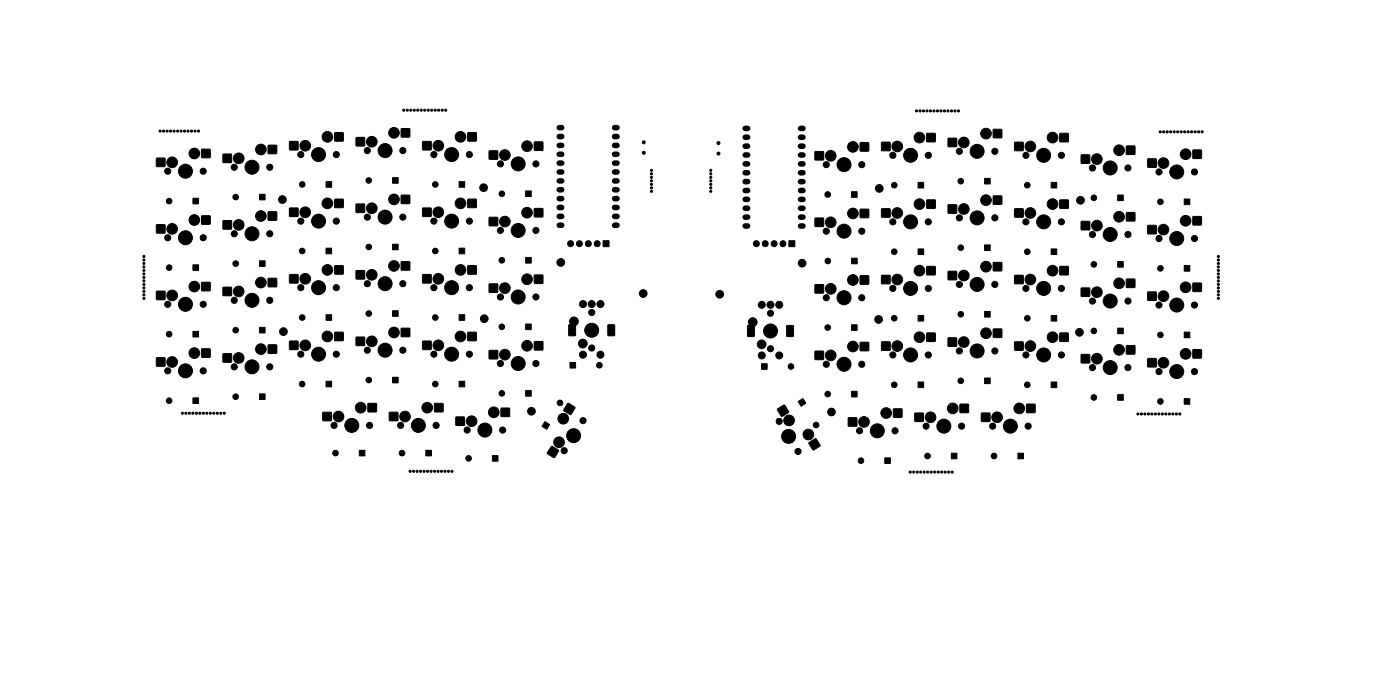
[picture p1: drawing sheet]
<svg xmlns="http://www.w3.org/2000/svg" width="401mm" height="200mm" viewBox="0 0 401 200" stroke-linecap="round" stroke-linejoin="round" font-family="sans-serif">
<g fill="#000" stroke="#000" stroke-width=".29">
<path d="M95.8 38h2.4v2.4h-2.4zM102 39.4h2.4v2.3h-2.4zM114.9 36.9h2.4v2.3h-2.4zM133.9 38h2.4v2.4h-2.4zM265.3 38.2h2.4v2.4h-2.4zM271.4 39.6h2.5v2.4h-2.5zM284.4 37.1h2.4v2.3h-2.4zM303.4 38.2h2.4v2.4h-2.4zM44.8 45.3h2.4v2.4h-2.4zM55.2 56.8h1.6v1.6h-1.6zM57.7 42.8h2.4v2.3h-2.4zM63.9 44.2h2.4v2.3h-2.4z"/>
<path d="M74.3 55.6h1.6v1.6h-1.6zM76.8 41.6h2.4v2.4h-2.4zM82.9 40.5h2.4v2.4h-2.4zM82.9 59.6h2.4v2.3h-2.4zM93.3 52h1.6v1.6h-1.6zM95.8 57h2.4v2.4h-2.4zM102 58.4h2.4v2.4h-2.4zM112.4 50.9h1.6v1.6h-1.6zM114.9 55.9h2.4v2.4h-2.4zM121 40.5h2.4v2.4h-2.4zM121 59.6h2.4v2.3h-2.4zM131.4 52h1.6v1.6h-1.6z"/>
<path d="M133.9 57h2.4v2.4h-2.4zM140.1 43.2h2.4v2.4h-2.4zM150.5 54.7h1.6v1.6h-1.6zM153 40.7h2.4v2.3h-2.4zM153 59.7h2.4v2.4h-2.4zM233.3 43.4h2.5v2.4h-2.5zM243.8 54.9h1.6v1.6h-1.6zM246.3 40.9h2.4v2.3h-2.4zM252.4 40.8h2.4v2.3h-2.4zM252.4 59.8h2.4v2.4h-2.4zM262.8 52.2h1.6v1.6h-1.6zM265.3 57.3h2.4v2.3h-2.4z"/>
<path d="M271.4 58.7h2.5v2.3h-2.5zM281.9 51.1h1.6v1.6h-1.6zM284.4 56.1h2.4v2.4h-2.4zM290.5 59.8h2.4v2.4h-2.4zM290.5 40.8h2.4v2.3h-2.4zM300.9 52.2h1.6v1.6h-1.6zM303.4 57.3h2.4v2.3h-2.4zM309.5 44.4h2.5v2.3h-2.5zM320 55.8h1.6v1.6h-1.6zM322.5 41.8h2.4v2.4h-2.4zM328.6 45.5h2.4v2.4h-2.4zM339 57h1.6v1.6h-1.6z"/>
<path d="M341.5 43h2.4v2.3h-2.4zM44.8 64.4h2.4v2.3h-2.4zM55.2 75.8h1.6v1.6h-1.6zM57.7 61.8h2.4v2.4h-2.4zM63.9 63.2h2.4v2.4h-2.4zM74.3 74.7h1.6v1.6h-1.6zM76.8 60.7h2.4v2.3h-2.4zM76.8 79.7h2.4v2.4h-2.4zM82.9 78.6h2.4v2.4h-2.4zM93.3 71.1h1.6v1.6h-1.6zM95.8 76.1h2.4v2.4h-2.4zM102 77.5h2.4v2.3h-2.4z"/>
<path d="M112.4 69.9h1.6v1.6h-1.6zM114.9 75h2.4v2.3h-2.4zM121 78.6h2.4v2.4h-2.4zM131.4 71.1h1.6v1.6h-1.6zM133.9 76.1h2.4v2.4h-2.4zM140.1 62.3h2.4v2.3h-2.4zM150.5 73.7h1.6v1.6h-1.6zM153 78.8h2.4v2.3h-2.4zM172.7 68.9h1.7v1.7h-1.7zM225.8 68.9h1.7v1.7h-1.7zM233.3 62.5h2.5v2.3h-2.5zM243.8 73.9h1.6v1.6h-1.6z"/>
<path d="M246.3 59.9h2.4v2.4h-2.4zM246.3 79h2.4v2.3h-2.4zM252.4 78.9h2.4v2.3h-2.4zM262.8 71.3h1.6v1.6h-1.6zM265.3 76.3h2.4v2.4h-2.4zM271.4 77.7h2.5v2.4h-2.5zM281.9 70.1h1.6v1.6h-1.6zM284.4 75.2h2.4v2.3h-2.4zM290.5 78.9h2.4v2.3h-2.4zM300.9 71.3h1.6v1.6h-1.6zM303.4 76.3h2.4v2.4h-2.4zM309.5 63.4h2.5v2.4h-2.5z"/>
<path d="M320 74.9h1.6v1.6h-1.6zM322.5 60.9h2.4v2.3h-2.4zM328.6 64.6h2.4v2.3h-2.4zM339 76h1.6v1.6h-1.6zM341.5 62h2.4v2.4h-2.4zM44.8 83.4h2.4v2.4h-2.4zM55.2 94.9h1.6v1.6h-1.6zM57.7 80.9h2.4v2.3h-2.4zM63.9 82.3h2.4v2.3h-2.4zM74.3 93.7h1.6v1.6h-1.6zM76.8 98.8h2.4v2.3h-2.4zM82.9 97.7h2.4v2.3h-2.4z"/>
<path d="M93.3 90.1h1.6v1.6h-1.6zM95.8 95.1h2.4v2.4h-2.4zM102 96.5h2.4v2.4h-2.4zM112.4 89h1.6v1.6h-1.6zM114.9 94h2.4v2.4h-2.4zM121 97.7h2.4v2.3h-2.4zM131.4 90.1h1.6v1.6h-1.6zM133.9 95.1h2.4v2.4h-2.4zM140.1 81.3h2.4v2.4h-2.4zM150.5 92.8h1.6v1.6h-1.6zM153 97.8h2.4v2.4h-2.4zM162.9 93l1.6-.1 .3 .2v2.8l-.2 .2-1.8-.1z"/>
<path d="M174.1 93l1.6-.1 .3 .2v2.8l-.2 .2-1.8-.1zM214.1 93.2h1.6l.3 .1v2.8l-.2 .2-1.8-.1zM225.3 93.2h1.6l.3 .1v2.8l-.2 .2-1.8-.1zM233.3 81.5h2.5v2.4h-2.5zM243.8 93h1.6v1.6h-1.6zM246.3 98h2.4v2.4h-2.4zM252.4 97.9h2.4v2.4h-2.4zM262.8 90.3h1.6v1.6h-1.6zM265.3 95.4h2.4v2.3h-2.4zM271.4 96.8h2.5v2.3h-2.5zM281.9 89.2h1.6v1.6h-1.6zM284.4 94.2h2.4v2.4h-2.4z"/>
<path d="M290.5 97.9h2.4v2.4h-2.4zM300.9 90.3h1.6v1.6h-1.6zM303.4 95.4h2.4v2.3h-2.4zM309.5 82.5h2.5v2.3h-2.5zM320 93.9h1.6v1.6h-1.6zM322.5 79.9h2.4v2.4h-2.4zM322.5 99h2.4v2.3h-2.4zM328.6 83.6h2.4v2.4h-2.4zM339 95.1h1.6v1.6h-1.6zM341.5 81.1h2.4v2.3h-2.4zM44.8 102.5h2.4v2.3h-2.4zM55.2 113.9h1.6v1.6h-1.6z"/>
<path d="M57.7 99.9h2.4v2.4h-2.4zM63.9 101.3h2.4v2.4h-2.4zM74.3 112.8h1.6v1.6h-1.6zM92.4 118.1h2.4v2.3h-2.4zM93.3 109.2h1.6v1.6h-1.6zM105.4 115.5h2.4v2.4h-2.4zM111.5 118.1h2.4v2.3h-2.4zM112.4 108h1.6v1.6h-1.6zM124.4 115.5h2.4v2.4h-2.4zM130.5 119.4h2.4v2.4h-2.4zM131.4 109.2h1.6v1.6h-1.6zM140.1 100.4h2.4v2.3h-2.4z"/>
<path d="M143.5 116.9h2.4v2.3h-2.4zM150.5 111.8h1.6v1.6h-1.6zM162.6 115.5h.2l1.8 1.2-1.2 2-2-1.2zM163.2 103.8h1.6v1.6h-1.6zM218 104.1h1.6v1.6h-1.6zM222.6 117.1l1.9-1.2 1.3 2.1-2 1.2-1.2-1.8zM228.5 114.9l1.4-.8 .8 1.4-1.4 .8zM233.3 100.6h2.5v2.3h-2.5zM242.9 119.6h2.4v2.4h-2.4zM243.8 112h1.6v1.6h-1.6zM255.8 117.1h2.4v2.3h-2.4zM261.9 118.3h2.4v2.3h-2.4z"/>
<path d="M262.8 109.4h1.6v1.6h-1.6zM274.9 115.7h2.4v2.4h-2.4zM281 118.3h2.4v2.3h-2.4zM281.9 108.2h1.6v1.6h-1.6zM293.9 115.7h2.4v2.4h-2.4zM300.9 109.4h1.6v1.6h-1.6zM309.5 101.5h2.5v2.4h-2.5zM320 113h1.6v1.6h-1.6zM328.6 102.7h2.4v2.3h-2.4zM339 114.1h1.6v1.6h-1.6zM341.5 100.1h2.4v2.4h-2.4zM102.9 128.9h1.6v1.6h-1.6z"/>
<path d="M121.9 128.9h1.6v1.6h-1.6zM141 130.4h1.6v1.6h-1.6zM156 120.7l1.4 .8-.9 1.4-1.3-.8zM157.9 127.8h.2l1.8 1.2-1.2 2-2-1.2zM231.6 126.7l1.9-1.1 1.3 2-2 1.2-1.2-1.8zM253.3 131.1h1.6v1.6h-1.6zM272.4 129.7h1.6v1.6h-1.6zM291.4 129.7h1.6v1.6h-1.6z"/>
<circle cx="45.8" cy="37.5" r=".3"/>
<circle cx="46.8" cy="37.5" r=".3"/>
<circle cx="47.8" cy="37.5" r=".3"/>
<circle cx="48.8" cy="37.5" r=".3"/>
<circle cx="49.8" cy="37.5" r=".3"/>
<circle cx="50.8" cy="37.5" r=".3"/>
<circle cx="51.8" cy="37.5" r=".3"/>
<circle cx="52.8" cy="37.5" r=".3"/>
<circle cx="53.8" cy="37.5" r=".3"/>
<circle cx="54.8" cy="37.5" r=".3"/>
<circle cx="55.8" cy="37.5" r=".3"/>
<circle cx="56.8" cy="37.5" r=".3"/>
<circle cx="93.7" cy="39.2" r="1.52"/>
<circle cx="112.8" cy="38" r="1.52"/>
<circle cx="115.6" cy="31.5" r=".3"/>
<circle cx="116.6" cy="31.5" r=".3"/>
<circle cx="117.6" cy="31.5" r=".3"/>
<circle cx="118.6" cy="31.5" r=".3"/>
<circle cx="119.6" cy="31.5" r=".3"/>
<circle cx="120.6" cy="31.5" r=".3"/>
<circle cx="121.6" cy="31.5" r=".3"/>
<circle cx="122.6" cy="31.5" r=".3"/>
<circle cx="123.6" cy="31.5" r=".3"/>
<circle cx="124.6" cy="31.5" r=".3"/>
<circle cx="125.6" cy="31.5" r=".3"/>
<circle cx="126.6" cy="31.5" r=".3"/>
<circle cx="127.6" cy="31.5" r=".3"/>
<circle cx="131.8" cy="39.2" r="1.52"/>
<circle cx="262.4" cy="31.8" r=".3"/>
<circle cx="263.2" cy="39.4" r="1.53"/>
<circle cx="263.4" cy="31.8" r=".3"/>
<circle cx="264.4" cy="31.8" r=".3"/>
<circle cx="265.4" cy="31.8" r=".3"/>
<circle cx="266.4" cy="31.8" r=".3"/>
<circle cx="267.4" cy="31.8" r=".3"/>
<circle cx="268.4" cy="31.8" r=".3"/>
<circle cx="269.4" cy="31.8" r=".3"/>
<circle cx="270.4" cy="31.8" r=".3"/>
<circle cx="271.4" cy="31.8" r=".3"/>
<circle cx="272.4" cy="31.8" r=".3"/>
<circle cx="273.4" cy="31.8" r=".3"/>
<circle cx="274.4" cy="31.8" r=".3"/>
<circle cx="282.3" cy="38.2" r="1.53"/>
<circle cx="301.3" cy="39.4" r="1.53"/>
<circle cx="332.1" cy="37.7" r=".3"/>
<circle cx="333.1" cy="37.7" r=".3"/>
<circle cx="334.1" cy="37.7" r=".3"/>
<circle cx="335.1" cy="37.7" r=".3"/>
<circle cx="336.1" cy="37.7" r=".3"/>
<circle cx="337.1" cy="37.7" r=".3"/>
<circle cx="338.1" cy="37.7" r=".3"/>
<circle cx="339.1" cy="37.7" r=".3"/>
<circle cx="340.1" cy="37.7" r=".3"/>
<circle cx="341.1" cy="37.7" r=".3"/>
<circle cx="342.1" cy="37.7" r=".3"/>
<circle cx="343.1" cy="37.7" r=".3"/>
<circle cx="344.1" cy="37.7" r=".3"/>
<circle cx="48" cy="49" r=".87"/>
<circle cx="48.4" cy="57.6" r=".8"/>
<circle cx="49.3" cy="46.5" r="1.52"/>
<circle cx="53.1" cy="49" r="2"/>
<circle cx="55.6" cy="43.9" r="1.52"/>
<circle cx="58.2" cy="49" r=".87"/>
<circle cx="67.1" cy="47.9" r=".87"/>
<circle cx="67.5" cy="56.4" r=".8"/>
<circle cx="68.3" cy="45.3" r="1.52"/>
<circle cx="72.1" cy="47.9" r="2"/>
<circle cx="74.7" cy="42.8" r="1.52"/>
<circle cx="77.2" cy="47.9" r=".87"/>
<circle cx="80.8" cy="57.1" r="1.1"/>
<circle cx="86.1" cy="44.3" r=".87"/>
<circle cx="86.5" cy="52.8" r=".8"/>
<circle cx="87.4" cy="41.7" r="1.52"/>
<circle cx="91.2" cy="44.3" r="2"/>
<circle cx="93.7" cy="58.2" r="1.52"/>
<circle cx="96.3" cy="44.3" r=".87"/>
<circle cx="105.2" cy="43.1" r=".87"/>
<circle cx="105.6" cy="51.7" r=".8"/>
<circle cx="106.4" cy="40.6" r="1.52"/>
<circle cx="106.4" cy="59.6" r="1.52"/>
<circle cx="110.2" cy="43.1" r="2"/>
<circle cx="112.8" cy="57.1" r="1.52"/>
<circle cx="115.3" cy="43.1" r=".87"/>
<circle cx="124.2" cy="44.3" r=".87"/>
<circle cx="124.6" cy="52.8" r=".8"/>
<circle cx="125.5" cy="41.7" r="1.52"/>
<circle cx="129.3" cy="44.3" r="2"/>
<circle cx="131.8" cy="58.2" r="1.52"/>
<circle cx="134.4" cy="44.3" r=".87"/>
<circle cx="138.4" cy="53.7" r="1.1"/>
<circle cx="143.3" cy="46.9" r=".87"/>
<circle cx="143.7" cy="55.5" r=".8"/>
<circle cx="144.5" cy="44.4" r="1.52"/>
<circle cx="148.3" cy="46.9" r="2"/>
<circle cx="150.9" cy="41.8" r="1.52"/>
<circle cx="153.4" cy="46.9" r=".87"/>
<circle cx="184.3" cy="43.7" r=".43"/>
<circle cx="184.3" cy="40.7" r=".43"/>
<circle cx="186.5" cy="52.8" r=".3"/>
<circle cx="186.5" cy="50.8" r=".3"/>
<circle cx="186.5" cy="54.8" r=".3"/>
<circle cx="186.5" cy="49.8" r=".3"/>
<circle cx="186.5" cy="53.8" r=".3"/>
<circle cx="186.5" cy="48.8" r=".3"/>
<circle cx="186.5" cy="51.8" r=".3"/>
<circle cx="203.5" cy="52.8" r=".3"/>
<circle cx="203.5" cy="50.8" r=".3"/>
<circle cx="203.5" cy="53.8" r=".3"/>
<circle cx="203.5" cy="54.8" r=".3"/>
<circle cx="203.5" cy="48.8" r=".3"/>
<circle cx="203.5" cy="49.8" r=".3"/>
<circle cx="203.5" cy="51.8" r=".3"/>
<circle cx="205.7" cy="41" r=".42"/>
<circle cx="205.7" cy="44" r=".42"/>
<circle cx="236.6" cy="47.1" r=".87"/>
<circle cx="237" cy="55.7" r=".8"/>
<circle cx="237.8" cy="44.6" r="1.52"/>
<circle cx="241.6" cy="47.1" r="2"/>
<circle cx="244.2" cy="42.1" r="1.52"/>
<circle cx="246.7" cy="47.1" r=".87"/>
<circle cx="251.7" cy="53.9" r="1.1"/>
<circle cx="255.6" cy="44.5" r=".88"/>
<circle cx="256" cy="53" r=".8"/>
<circle cx="256.9" cy="41.9" r="1.53"/>
<circle cx="260.7" cy="44.5" r="2"/>
<circle cx="263.2" cy="58.4" r="1.53"/>
<circle cx="265.8" cy="44.5" r=".88"/>
<circle cx="274.7" cy="43.3" r=".88"/>
<circle cx="275.1" cy="51.9" r=".8"/>
<circle cx="275.9" cy="59.8" r="1.53"/>
<circle cx="275.9" cy="40.8" r="1.53"/>
<circle cx="279.7" cy="43.3" r="2"/>
<circle cx="282.3" cy="57.3" r="1.53"/>
<circle cx="284.8" cy="43.3" r=".88"/>
<circle cx="293.7" cy="44.5" r=".88"/>
<circle cx="294.1" cy="53" r=".8"/>
<circle cx="295" cy="41.9" r="1.53"/>
<circle cx="298.8" cy="44.5" r="2"/>
<circle cx="301.3" cy="58.4" r="1.53"/>
<circle cx="303.9" cy="44.5" r=".88"/>
<circle cx="309.3" cy="57.3" r="1.1"/>
<circle cx="312.8" cy="48.1" r=".88"/>
<circle cx="313.2" cy="56.6" r=".8"/>
<circle cx="314" cy="45.5" r="1.53"/>
<circle cx="317.8" cy="48.1" r="2"/>
<circle cx="320.4" cy="43" r="1.53"/>
<circle cx="322.9" cy="48.1" r=".88"/>
<circle cx="331.8" cy="49.2" r=".88"/>
<circle cx="332.2" cy="57.8" r=".8"/>
<circle cx="333.1" cy="46.7" r="1.53"/>
<circle cx="336.9" cy="49.2" r="2"/>
<circle cx="339.4" cy="44.2" r="1.53"/>
<circle cx="342" cy="49.2" r=".88"/>
<circle cx="41.2" cy="73.4" r=".3"/>
<circle cx="41.2" cy="74.4" r=".3"/>
<circle cx="41.2" cy="75.4" r=".3"/>
<circle cx="41.2" cy="76.4" r=".3"/>
<circle cx="41.2" cy="77.4" r=".3"/>
<circle cx="41.2" cy="79.4" r=".3"/>
<circle cx="41.2" cy="78.4" r=".3"/>
<circle cx="48" cy="68.1" r=".87"/>
<circle cx="48.4" cy="76.6" r=".8"/>
<circle cx="49.3" cy="65.5" r="1.52"/>
<circle cx="53.1" cy="68.1" r="2"/>
<circle cx="55.6" cy="63" r="1.52"/>
<circle cx="58.2" cy="68.1" r=".87"/>
<circle cx="67.1" cy="66.9" r=".87"/>
<circle cx="67.5" cy="75.5" r=".8"/>
<circle cx="68.3" cy="64.4" r="1.52"/>
<circle cx="72.1" cy="66.9" r="2"/>
<circle cx="74.7" cy="61.8" r="1.52"/>
<circle cx="77.2" cy="66.9" r=".87"/>
<circle cx="86.1" cy="63.3" r=".87"/>
<circle cx="86.5" cy="71.9" r=".8"/>
<circle cx="87.4" cy="79.8" r="1.52"/>
<circle cx="87.4" cy="60.8" r="1.52"/>
<circle cx="91.2" cy="63.3" r="2"/>
<circle cx="93.7" cy="77.3" r="1.52"/>
<circle cx="96.3" cy="63.3" r=".87"/>
<circle cx="105.2" cy="62.2" r=".87"/>
<circle cx="105.6" cy="70.7" r=".8"/>
<circle cx="106.4" cy="78.7" r="1.52"/>
<circle cx="110.2" cy="62.2" r="2"/>
<circle cx="112.8" cy="76.1" r="1.52"/>
<circle cx="115.3" cy="62.2" r=".87"/>
<circle cx="124.2" cy="63.3" r=".87"/>
<circle cx="124.6" cy="71.9" r=".8"/>
<circle cx="125.5" cy="79.8" r="1.52"/>
<circle cx="125.5" cy="60.8" r="1.52"/>
<circle cx="129.3" cy="63.3" r="2"/>
<circle cx="131.8" cy="77.3" r="1.52"/>
<circle cx="134.4" cy="63.3" r=".87"/>
<circle cx="143.3" cy="66" r=".87"/>
<circle cx="143.7" cy="74.5" r=".8"/>
<circle cx="144.5" cy="63.4" r="1.52"/>
<circle cx="148.3" cy="66" r="2"/>
<circle cx="150.9" cy="79.9" r="1.52"/>
<circle cx="150.9" cy="60.9" r="1.52"/>
<circle cx="153.4" cy="66" r=".87"/>
<circle cx="160.5" cy="75.1" r="1.1"/>
<circle cx="163.3" cy="69.8" r=".85"/>
<circle cx="165.9" cy="69.8" r=".85"/>
<circle cx="168.4" cy="69.8" r=".85"/>
<circle cx="171" cy="69.8" r=".85"/>
<circle cx="216.5" cy="69.8" r=".85"/>
<circle cx="219.1" cy="69.8" r=".85"/>
<circle cx="221.6" cy="69.8" r=".85"/>
<circle cx="224.2" cy="69.8" r=".85"/>
<circle cx="229.6" cy="75.3" r="1.1"/>
<circle cx="236.6" cy="66.2" r=".87"/>
<circle cx="237" cy="74.7" r=".8"/>
<circle cx="237.8" cy="63.6" r="1.52"/>
<circle cx="241.6" cy="66.2" r="2"/>
<circle cx="244.2" cy="61.1" r="1.52"/>
<circle cx="246.7" cy="66.2" r=".87"/>
<circle cx="255.6" cy="63.5" r=".88"/>
<circle cx="256" cy="72.1" r=".8"/>
<circle cx="256.9" cy="61" r="1.53"/>
<circle cx="260.7" cy="63.5" r="2"/>
<circle cx="263.2" cy="77.5" r="1.53"/>
<circle cx="265.8" cy="63.5" r=".88"/>
<circle cx="274.7" cy="62.4" r=".88"/>
<circle cx="275.1" cy="70.9" r=".8"/>
<circle cx="275.9" cy="78.9" r="1.53"/>
<circle cx="279.7" cy="62.4" r="2"/>
<circle cx="282.3" cy="76.3" r="1.53"/>
<circle cx="284.8" cy="62.4" r=".88"/>
<circle cx="293.7" cy="63.5" r=".88"/>
<circle cx="294.1" cy="72.1" r=".8"/>
<circle cx="295" cy="61" r="1.53"/>
<circle cx="298.8" cy="63.5" r="2"/>
<circle cx="301.3" cy="77.5" r="1.53"/>
<circle cx="303.9" cy="63.5" r=".88"/>
<circle cx="312.8" cy="67.1" r=".88"/>
<circle cx="313.2" cy="75.7" r=".8"/>
<circle cx="314" cy="64.6" r="1.53"/>
<circle cx="317.8" cy="67.1" r="2"/>
<circle cx="320.4" cy="62.1" r="1.53"/>
<circle cx="322.9" cy="67.1" r=".88"/>
<circle cx="331.8" cy="68.3" r=".88"/>
<circle cx="332.2" cy="76.8" r=".8"/>
<circle cx="333.1" cy="65.7" r="1.53"/>
<circle cx="336.9" cy="68.3" r="2"/>
<circle cx="339.4" cy="63.2" r="1.53"/>
<circle cx="342" cy="68.3" r=".88"/>
<circle cx="348.8" cy="74.4" r=".3"/>
<circle cx="348.8" cy="73.4" r=".3"/>
<circle cx="348.8" cy="75.4" r=".3"/>
<circle cx="348.8" cy="76.4" r=".3"/>
<circle cx="348.8" cy="77.4" r=".3"/>
<circle cx="348.8" cy="79.4" r=".3"/>
<circle cx="348.8" cy="78.4" r=".3"/>
<circle cx="41.2" cy="81.4" r=".3"/>
<circle cx="41.2" cy="82.4" r=".3"/>
<circle cx="41.2" cy="85.4" r=".3"/>
<circle cx="41.2" cy="83.4" r=".3"/>
<circle cx="41.2" cy="84.4" r=".3"/>
<circle cx="41.2" cy="80.4" r=".3"/>
<circle cx="48" cy="87.1" r=".87"/>
<circle cx="48.4" cy="95.7" r=".8"/>
<circle cx="49.3" cy="84.6" r="1.52"/>
<circle cx="53.1" cy="87.1" r="2"/>
<circle cx="55.6" cy="82" r="1.52"/>
<circle cx="58.2" cy="87.1" r=".87"/>
<circle cx="67.1" cy="86" r=".87"/>
<circle cx="67.5" cy="94.5" r=".8"/>
<circle cx="68.3" cy="83.4" r="1.52"/>
<circle cx="72.1" cy="86" r="2"/>
<circle cx="74.7" cy="80.9" r="1.52"/>
<circle cx="74.7" cy="99.9" r="1.52"/>
<circle cx="77.2" cy="86" r=".87"/>
<circle cx="81.1" cy="94.9" r="1.1"/>
<circle cx="86.1" cy="82.4" r=".87"/>
<circle cx="86.5" cy="90.9" r=".8"/>
<circle cx="87.4" cy="98.9" r="1.52"/>
<circle cx="91.2" cy="82.4" r="2"/>
<circle cx="93.7" cy="96.3" r="1.52"/>
<circle cx="96.3" cy="82.4" r=".87"/>
<circle cx="105.2" cy="81.2" r=".87"/>
<circle cx="105.6" cy="89.8" r=".8"/>
<circle cx="106.4" cy="97.7" r="1.52"/>
<circle cx="110.2" cy="81.2" r="2"/>
<circle cx="112.8" cy="95.2" r="1.52"/>
<circle cx="115.3" cy="81.2" r=".87"/>
<circle cx="124.2" cy="82.4" r=".87"/>
<circle cx="124.6" cy="90.9" r=".8"/>
<circle cx="125.5" cy="98.9" r="1.52"/>
<circle cx="129.3" cy="82.4" r="2"/>
<circle cx="131.8" cy="96.3" r="1.52"/>
<circle cx="134.4" cy="82.4" r=".87"/>
<circle cx="138.6" cy="91.2" r="1.1"/>
<circle cx="143.3" cy="85" r=".87"/>
<circle cx="143.7" cy="93.6" r=".8"/>
<circle cx="144.5" cy="82.5" r="1.52"/>
<circle cx="148.3" cy="85" r="2"/>
<circle cx="150.9" cy="99" r="1.52"/>
<circle cx="153.4" cy="85" r=".87"/>
<circle cx="164.3" cy="92" r="1.25"/>
<circle cx="166.9" cy="98.4" r="1.25"/>
<circle cx="166.9" cy="87" r="1"/>
<circle cx="169.4" cy="99.6" r=".87"/>
<circle cx="169.4" cy="89.5" r=".87"/>
<circle cx="169.4" cy="94.5" r="2"/>
<circle cx="169.4" cy="87" r="1"/>
<circle cx="171.9" cy="87" r="1"/>
<circle cx="184.1" cy="84" r="1.1"/>
<circle cx="206" cy="84.2" r="1.1"/>
<circle cx="215.5" cy="92.2" r="1.25"/>
<circle cx="218" cy="98.6" r="1.25"/>
<circle cx="218.1" cy="87.3" r="1"/>
<circle cx="220.6" cy="87.3" r="1"/>
<circle cx="220.6" cy="89.7" r=".87"/>
<circle cx="220.6" cy="99.8" r=".87"/>
<circle cx="220.6" cy="94.8" r="2"/>
<circle cx="223.1" cy="87.3" r="1"/>
<circle cx="236.6" cy="85.2" r=".87"/>
<circle cx="237" cy="93.8" r=".8"/>
<circle cx="237.8" cy="82.7" r="1.52"/>
<circle cx="241.6" cy="85.2" r="2"/>
<circle cx="244.2" cy="80.2" r="1.52"/>
<circle cx="244.2" cy="99.2" r="1.52"/>
<circle cx="246.7" cy="85.2" r=".87"/>
<circle cx="251.5" cy="91.4" r="1.1"/>
<circle cx="255.6" cy="82.6" r=".88"/>
<circle cx="256" cy="91.1" r=".8"/>
<circle cx="256.9" cy="99.1" r="1.53"/>
<circle cx="256.9" cy="80" r="1.53"/>
<circle cx="260.7" cy="82.6" r="2"/>
<circle cx="263.2" cy="96.5" r="1.53"/>
<circle cx="265.8" cy="82.6" r=".88"/>
<circle cx="274.7" cy="81.4" r=".88"/>
<circle cx="275.1" cy="90" r=".8"/>
<circle cx="275.9" cy="97.9" r="1.53"/>
<circle cx="279.7" cy="81.4" r="2"/>
<circle cx="282.3" cy="95.4" r="1.53"/>
<circle cx="284.8" cy="81.4" r=".88"/>
<circle cx="293.7" cy="82.6" r=".88"/>
<circle cx="294.1" cy="91.1" r=".8"/>
<circle cx="295" cy="99.1" r="1.53"/>
<circle cx="295" cy="80" r="1.53"/>
<circle cx="298.8" cy="82.6" r="2"/>
<circle cx="301.3" cy="96.5" r="1.53"/>
<circle cx="303.9" cy="82.6" r=".88"/>
<circle cx="309" cy="95.1" r="1.1"/>
<circle cx="312.8" cy="86.2" r=".88"/>
<circle cx="313.2" cy="94.7" r=".8"/>
<circle cx="314" cy="83.6" r="1.53"/>
<circle cx="317.8" cy="86.2" r="2"/>
<circle cx="320.4" cy="81.1" r="1.53"/>
<circle cx="322.9" cy="86.2" r=".88"/>
<circle cx="331.8" cy="87.3" r=".88"/>
<circle cx="332.2" cy="95.9" r=".8"/>
<circle cx="333.1" cy="84.8" r="1.53"/>
<circle cx="336.9" cy="87.3" r="2"/>
<circle cx="339.4" cy="82.3" r="1.53"/>
<circle cx="342" cy="87.3" r=".88"/>
<circle cx="348.8" cy="81.4" r=".3"/>
<circle cx="348.8" cy="82.4" r=".3"/>
<circle cx="348.8" cy="83.4" r=".3"/>
<circle cx="348.8" cy="80.4" r=".3"/>
<circle cx="348.8" cy="84.4" r=".3"/>
<circle cx="348.8" cy="85.4" r=".3"/>
<circle cx="48" cy="106.2" r=".87"/>
<circle cx="48.4" cy="114.7" r=".8"/>
<circle cx="49.3" cy="103.6" r="1.52"/>
<circle cx="52.2" cy="118.3" r=".3"/>
<circle cx="53.1" cy="106.2" r="2"/>
<circle cx="53.2" cy="118.3" r=".3"/>
<circle cx="54.2" cy="118.3" r=".3"/>
<circle cx="55.2" cy="118.3" r=".3"/>
<circle cx="55.6" cy="101.1" r="1.52"/>
<circle cx="56.2" cy="118.3" r=".3"/>
<circle cx="57.2" cy="118.3" r=".3"/>
<circle cx="58.2" cy="106.2" r=".87"/>
<circle cx="58.2" cy="118.3" r=".3"/>
<circle cx="59.2" cy="118.3" r=".3"/>
<circle cx="60.2" cy="118.3" r=".3"/>
<circle cx="61.2" cy="118.3" r=".3"/>
<circle cx="62.2" cy="118.3" r=".3"/>
<circle cx="63.2" cy="118.3" r=".3"/>
<circle cx="64.2" cy="118.3" r=".3"/>
<circle cx="67.1" cy="105" r=".87"/>
<circle cx="67.5" cy="113.6" r=".8"/>
<circle cx="68.3" cy="102.5" r="1.52"/>
<circle cx="72.1" cy="105" r="2"/>
<circle cx="77.2" cy="105" r=".87"/>
<circle cx="86.1" cy="101.4" r=".87"/>
<circle cx="86.5" cy="110" r=".8"/>
<circle cx="91.2" cy="101.4" r="2"/>
<circle cx="96.3" cy="101.4" r=".87"/>
<circle cx="96.9" cy="119.2" r="1.52"/>
<circle cx="103.3" cy="116.7" r="1.52"/>
<circle cx="105.2" cy="100.3" r=".87"/>
<circle cx="105.6" cy="108.8" r=".8"/>
<circle cx="110.2" cy="100.3" r="2"/>
<circle cx="115.3" cy="100.3" r=".87"/>
<circle cx="116" cy="119.2" r="1.52"/>
<circle cx="122.3" cy="116.7" r="1.52"/>
<circle cx="124.2" cy="101.4" r=".87"/>
<circle cx="124.6" cy="110" r=".8"/>
<circle cx="129.3" cy="101.4" r="2"/>
<circle cx="134.4" cy="101.4" r=".87"/>
<circle cx="141.4" cy="118" r="1.52"/>
<circle cx="143.3" cy="104.1" r=".87"/>
<circle cx="143.7" cy="112.6" r=".8"/>
<circle cx="144.5" cy="101.5" r="1.52"/>
<circle cx="148.3" cy="104.1" r="2"/>
<circle cx="152.1" cy="117.7" r="1.1"/>
<circle cx="153.4" cy="104.1" r=".87"/>
<circle cx="160.3" cy="115.3" r=".8"/>
<circle cx="161.3" cy="119.9" r="1.52"/>
<circle cx="166.9" cy="101.5" r="1"/>
<circle cx="171.6" cy="104.6" r=".8"/>
<circle cx="171.9" cy="101.5" r="1"/>
<circle cx="218.1" cy="101.8" r="1"/>
<circle cx="223.1" cy="101.8" r="1"/>
<circle cx="226.4" cy="104.9" r=".8"/>
<circle cx="236.6" cy="104.3" r=".87"/>
<circle cx="237" cy="112.8" r=".8"/>
<circle cx="237.8" cy="101.7" r="1.52"/>
<circle cx="238" cy="117.9" r="1.1"/>
<circle cx="241.6" cy="104.3" r="2"/>
<circle cx="246.7" cy="104.3" r=".87"/>
<circle cx="253.7" cy="118.3" r="1.53"/>
<circle cx="255.6" cy="101.6" r=".88"/>
<circle cx="256" cy="110.2" r=".8"/>
<circle cx="260.7" cy="101.6" r="2"/>
<circle cx="265.8" cy="101.6" r=".88"/>
<circle cx="266.4" cy="119.5" r="1.53"/>
<circle cx="272.8" cy="116.9" r="1.53"/>
<circle cx="274.7" cy="100.5" r=".88"/>
<circle cx="275.1" cy="109" r=".8"/>
<circle cx="279.7" cy="100.5" r="2"/>
<circle cx="284.8" cy="100.5" r=".88"/>
<circle cx="285.5" cy="119.5" r="1.53"/>
<circle cx="291.8" cy="116.9" r="1.53"/>
<circle cx="293.7" cy="101.6" r=".88"/>
<circle cx="294.1" cy="110.2" r=".8"/>
<circle cx="298.8" cy="101.6" r="2"/>
<circle cx="303.9" cy="101.6" r=".88"/>
<circle cx="312.8" cy="105.2" r=".88"/>
<circle cx="313.2" cy="113.8" r=".8"/>
<circle cx="314" cy="102.7" r="1.53"/>
<circle cx="317.8" cy="105.2" r="2"/>
<circle cx="320.4" cy="100.2" r="1.53"/>
<circle cx="322.9" cy="105.2" r=".88"/>
<circle cx="325.8" cy="118.5" r=".3"/>
<circle cx="326.8" cy="118.5" r=".3"/>
<circle cx="327.8" cy="118.5" r=".3"/>
<circle cx="328.8" cy="118.5" r=".3"/>
<circle cx="329.8" cy="118.5" r=".3"/>
<circle cx="330.8" cy="118.5" r=".3"/>
<circle cx="331.8" cy="118.5" r=".3"/>
<circle cx="331.8" cy="106.4" r=".88"/>
<circle cx="332.2" cy="114.9" r=".8"/>
<circle cx="332.8" cy="118.5" r=".3"/>
<circle cx="333.1" cy="103.8" r="1.53"/>
<circle cx="333.8" cy="118.5" r=".3"/>
<circle cx="334.8" cy="118.5" r=".3"/>
<circle cx="335.8" cy="118.5" r=".3"/>
<circle cx="336.8" cy="118.5" r=".3"/>
<circle cx="336.9" cy="106.4" r="2"/>
<circle cx="337.8" cy="118.5" r=".3"/>
<circle cx="339.4" cy="101.3" r="1.53"/>
<circle cx="342" cy="106.4" r=".88"/>
<circle cx="95.6" cy="121.8" r=".87"/>
<circle cx="96" cy="129.7" r=".8"/>
<circle cx="100.7" cy="121.8" r="2"/>
<circle cx="105.8" cy="121.8" r=".87"/>
<circle cx="114.7" cy="121.8" r=".87"/>
<circle cx="115.1" cy="129.7" r=".8"/>
<circle cx="117.4" cy="134.9" r=".3"/>
<circle cx="118.4" cy="134.9" r=".3"/>
<circle cx="119.4" cy="134.9" r=".3"/>
<circle cx="119.8" cy="121.8" r="2"/>
<circle cx="120.4" cy="134.9" r=".3"/>
<circle cx="121.4" cy="134.9" r=".3"/>
<circle cx="122.4" cy="134.9" r=".3"/>
<circle cx="123.4" cy="134.9" r=".3"/>
<circle cx="124.4" cy="134.9" r=".3"/>
<circle cx="124.9" cy="121.8" r=".87"/>
<circle cx="125.4" cy="134.9" r=".3"/>
<circle cx="126.4" cy="134.9" r=".3"/>
<circle cx="127.4" cy="134.9" r=".3"/>
<circle cx="128.4" cy="134.9" r=".3"/>
<circle cx="129.4" cy="134.9" r=".3"/>
<circle cx="133.7" cy="123.1" r=".87"/>
<circle cx="134.1" cy="131.2" r=".8"/>
<circle cx="135" cy="120.6" r="1.52"/>
<circle cx="138.8" cy="123.1" r="2"/>
<circle cx="143.9" cy="123.1" r=".87"/>
<circle cx="160" cy="126.6" r="1.53"/>
<circle cx="161.5" cy="129" r=".87"/>
<circle cx="164.2" cy="124.7" r="2"/>
<circle cx="166.9" cy="120.4" r=".87"/>
<circle cx="223.1" cy="120.6" r=".87"/>
<circle cx="225.8" cy="124.9" r="2"/>
<circle cx="225.9" cy="120.4" r="1.53"/>
<circle cx="228.5" cy="129.2" r=".87"/>
<circle cx="231.4" cy="124.4" r="1.52"/>
<circle cx="233.6" cy="121.7" r=".8"/>
<circle cx="246.1" cy="123.3" r=".87"/>
<circle cx="246.5" cy="131.9" r=".8"/>
<circle cx="247.4" cy="120.8" r="1.52"/>
<circle cx="251.2" cy="123.3" r="2"/>
<circle cx="256.2" cy="123.3" r=".88"/>
<circle cx="260.6" cy="135.1" r=".3"/>
<circle cx="261.6" cy="135.1" r=".3"/>
<circle cx="262.6" cy="135.1" r=".3"/>
<circle cx="263.6" cy="135.1" r=".3"/>
<circle cx="264.6" cy="135.1" r=".3"/>
<circle cx="265.1" cy="122" r=".88"/>
<circle cx="265.5" cy="130.5" r=".8"/>
<circle cx="265.6" cy="135.1" r=".3"/>
<circle cx="266.6" cy="135.1" r=".3"/>
<circle cx="267.6" cy="135.1" r=".3"/>
<circle cx="268.6" cy="135.1" r=".3"/>
<circle cx="269.6" cy="135.1" r=".3"/>
<circle cx="270.2" cy="122" r="2"/>
<circle cx="270.6" cy="135.1" r=".3"/>
<circle cx="271.6" cy="135.1" r=".3"/>
<circle cx="272.6" cy="135.1" r=".3"/>
<circle cx="275.3" cy="122" r=".88"/>
<circle cx="284.2" cy="122" r=".88"/>
<circle cx="284.6" cy="130.5" r=".8"/>
<circle cx="289.3" cy="122" r="2"/>
<circle cx="294.3" cy="122" r=".88"/>
</g>
<g fill="none" stroke="#000" stroke-width="1.6">
<path d="M160.1 36.5h.7M160.1 39.1h.7M175.9 36.5h.7M175.9 39.1h.7M213.3 36.8h.7M213.3 39.3h.7M229.2 36.8h.7M229.2 39.3h.7M160.1 41.6h.7M160.1 44.2h.7M160.1 46.7h.7M160.1 49.2h.7"/>
<path d="M160.1 51.8h.7M160.1 54.3h.7M160.1 56.9h.7M160.1 59.4h.7M175.9 41.6h.7M175.9 44.2h.7M175.9 46.7h.7M175.9 49.2h.7M175.9 51.8h.7M175.9 54.3h.7M175.9 56.9h.7M175.9 59.4h.7"/>
<path d="M213.3 41.8h.7M213.3 44.4h.7M213.3 46.9h.7M213.3 49.5h.7M213.3 52h.7M213.3 54.5h.7M213.3 57.1h.7M213.3 59.6h.7M229.2 41.8h.7M229.2 44.4h.7M229.2 46.9h.7M229.2 49.5h.7"/>
<path d="M229.2 52h.7M229.2 54.5h.7M229.2 57.1h.7M229.2 59.6h.7M160.1 61.9h.7M160.1 64.5h.7M175.9 61.9h.7M175.9 64.5h.7M213.3 62.2h.7M213.3 64.7h.7M229.2 62.2h.7M229.2 64.7h.7"/>
</g>
</svg>
